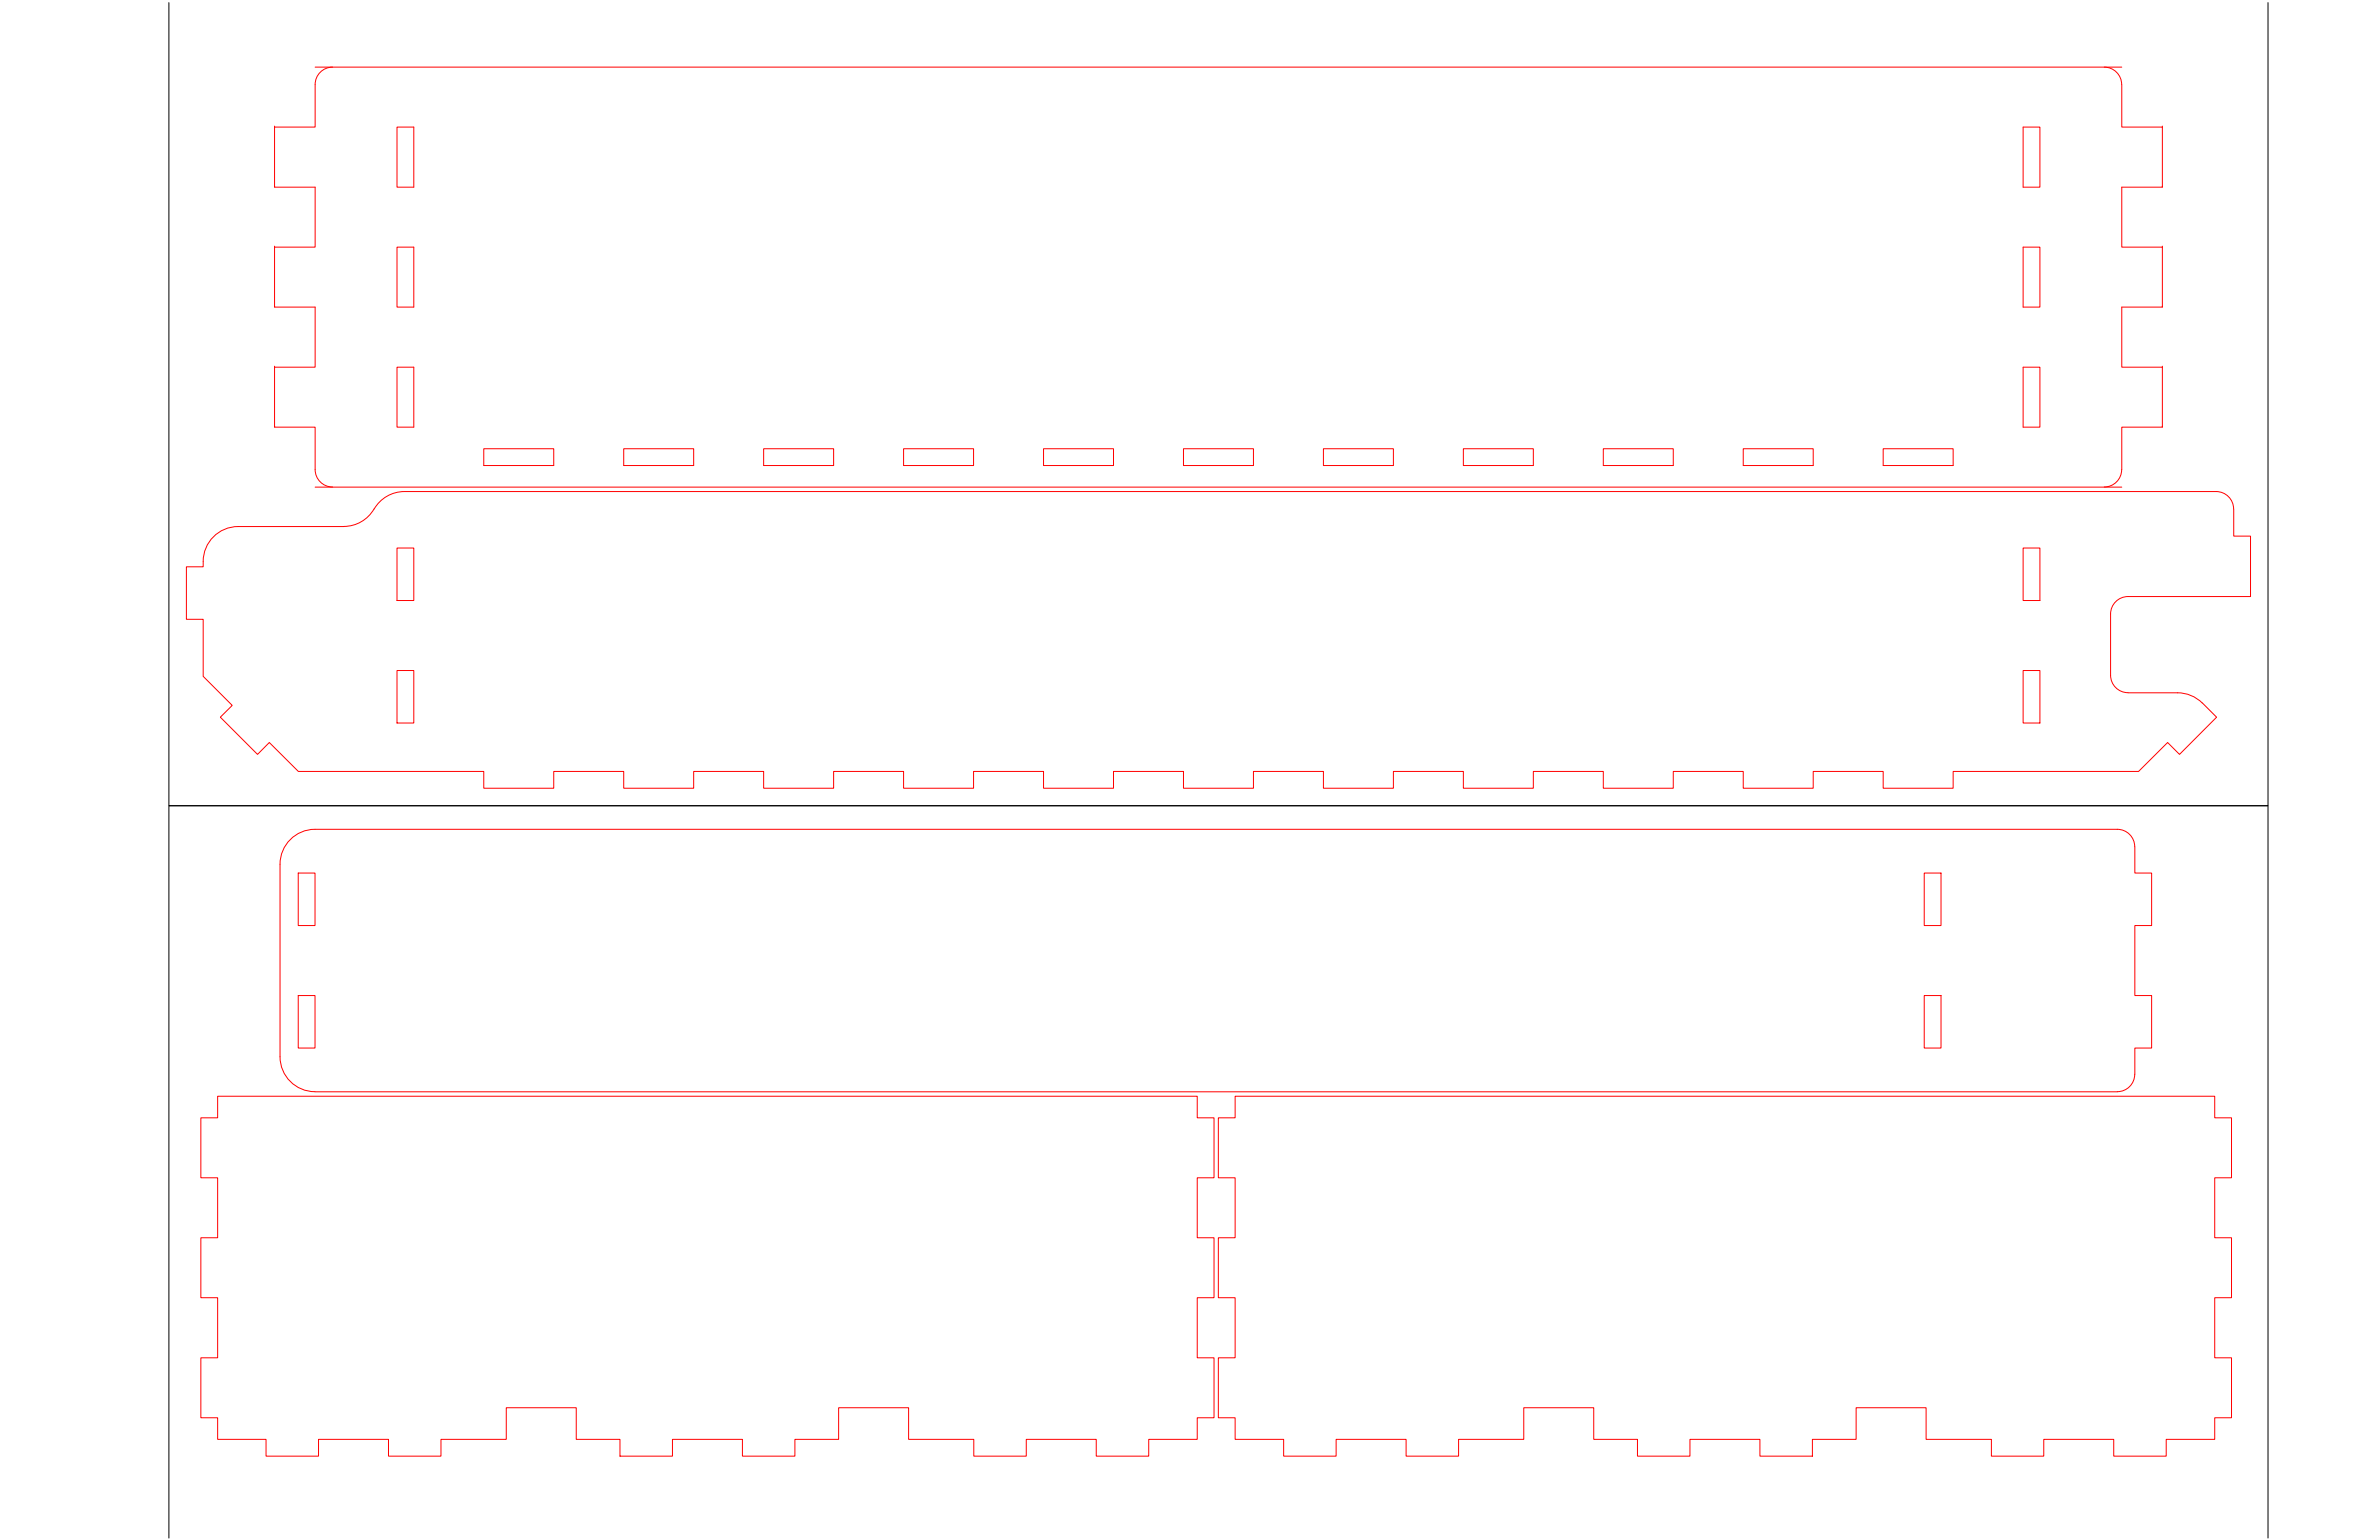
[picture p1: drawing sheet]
<svg xmlns="http://www.w3.org/2000/svg" width="864mm" height="559mm" viewBox="0 0 864 559" stroke-linecap="round" stroke-linejoin="round" font-family="sans-serif">
<!-- layer: 0 -->
<path d="M61.3 .9v291.5h762v-291.5M61.3 558.1v-265.7h762v265.7" fill="none" stroke="#000" stroke-width=".36"/>
<!-- layer: CUT -->
<g fill="none" stroke="#f00" stroke-width=".36">
<path d="M114.4 24.4h655.8M120.7 24.4a6.3 6.3 0 0 0-6.3 6.3v15.4h-14.7v21.8h14.7v21.8h-14.7v21.7h14.7v21.8h-14.7v21.8h14.7v15.4M763.9 24.4a6.3 6.3 0 0 1 6.3 6.3v15.4h14.8v21.8h-14.8v21.8h14.8v21.7h-14.8v21.8h14.8v21.8h-14.8v15.4M99.7 46.1h.1M144.1 46.1h6.1v21.8h-6.1zM734.4 46.1h6.1v21.8h-6.1zM785 46.1h.1M99.7 67.9h.1M785 67.9h.1M99.7 89.7h.1M144.1 89.7h6.1v21.7h-6.1zM734.4 89.7h6.1v21.7h-6.1z"/>
<path d="M785 89.7h.1M99.7 111.4h.1M785 111.4h.1M99.7 133.2h.1M144.1 133.2h6.1v21.8h-6.1zM734.4 133.2h6.1v21.8h-6.1zM785 133.2h.1M99.7 155h.1M785 155h.1M114.4 170.4a6.3 6.3 0 0 0 6.3 6.3M114.4 176.8h655.8M175.6 162.8h25.4v6.1h-25.4z"/>
<path d="M226.4 162.8h25.4v6.1h-25.4zM277.2 162.8h25.4v6.1h-25.4zM328 162.8h25.4v6.1h-25.4zM378.8 162.8h25.4v6.1h-25.4zM429.6 162.8h25.4v6.1h-25.4zM480.4 162.8h25.4v6.1h-25.4zM531.2 162.8h25.4v6.1h-25.4zM582 162.8h25.4v6.1h-25.4zM632.8 162.8h25.4v6.1h-25.4zM683.6 162.8h25.4v6.1h-25.4zM770.2 170.4a6.3 6.3 0 0 1-6.3 6.3M86.4 191.1a12.9 12.9 0 0 0-12.6 14.6h-6.1v19h6.1v20.7l10.5 10.6-4.3 4.2 13.5 13.5 4.3-4.3 10.5 10.5h67.3v6.1h25.4v-6.1h25.4v6.1h25.4v-6.1h25.4v6.1h25.4v-6.1h25.4v6.1h25.4v-6.1h25.4v6.1h25.4v-6.1h25.4v6.1h25.4v-6.1h25.4v6.1h25.4v-6.1h25.4v6.1h25.4v-6.1h25.4v6.1h25.4v-6.1h25.4v6.1h25.4v-6.1h25.4v6.1h25.4v-6.1h67.3l10.6-10.5 4.3 4.3 13.4-13.5-5.1-5.1a13 13 0 0 0-9-3.7"/>
<path d="M135.8 184.7a12.7 12.7 0 0 1-11 6.3l-38.3 .1M144.1 198.9h6.1v19h-6.1zM734.4 198.9h6.1v19h-6.1zM810.8 184.7a6.3 6.3 0 0 0-6.3-6.3h-657.7a12.7 12.7 0 0 0-11 6.3M810.9 184.7v9.8h6.1v22h-44.5a6.3 6.3 0 0 0-6.3 6.3v22.2a6.3 6.3 0 0 0 6.3 6.3l18 .1M144.1 243.3h6.1v19.1h-6.1zM734.4 243.3h6.1v19.1h-6.1zM105.8 304.2l1-.8a12.6 12.6 0 0 1 7.6-2.5h654.2a6.4 6.4 0 0 1 6.4 6.4v9.5h6.1v19h-6.1v25.4h6.1v19.1h-6.1l-.1 9.5a6.4 6.4 0 0 1-6.3 6.4l-654.3-.1a12.7 12.7 0 0 1-12.6-12.7v-69.8a12.6 12.6 0 0 1 4.1-9.4zM108.3 316.8h6.1v19h-6.1zM698.5 316.8h6.1v19h-6.1zM108.3 361.2h6.1v19.1h-6.1zM698.5 361.2h6.1v19.1h-6.1z"/>
<path d="M79 397.8h355.6v7.8h6.1v21.8h-6.1v21.7h6.1v21.8h-6.1v21.8h6.1v21.7h-6.1v7.9h-17.6v6.1h-19.1v-6.1h-25.4v6.1h-19v-6.1h-23.7v-11.5h-25.4v11.5h-15.8v6.1h-19.1v-6.1h-25.4v6.1h-19v-6.1h-15.9v-11.5h-25.4v11.5h-23.7v6.1h-19.1v-6.1h-25.4v6.1h-19v-6.1h-17.6v-7.9h-6.1v-21.7h6.1v-21.8h-6.1v-21.8h6.1v-21.7h-6.1v-21.8h6.1zM448.4 397.8h355.6v7.8h6.1v21.8h-6.1v21.7h6.1v21.8h-6.1v21.8h6.1v21.7h-6.1v7.9h-17.6v6.1h-19.1v-6.1h-25.4v6.1h-19v-6.1h-23.7v-11.5h-25.4v11.5h-15.9v6.1h-19v-6.1h-25.4v6.1h-19.1v-6.1h-15.9v-11.5h-25.4v11.5h-23.6v6.1h-19.1v-6.1h-25.4v6.1h-19v-6.1h-17.6v-7.9h-6.1v-21.7h6.1v-21.8h-6.1v-21.8h6.1v-21.7h-6.1v-21.8h6.1z"/>
</g>
</svg>
